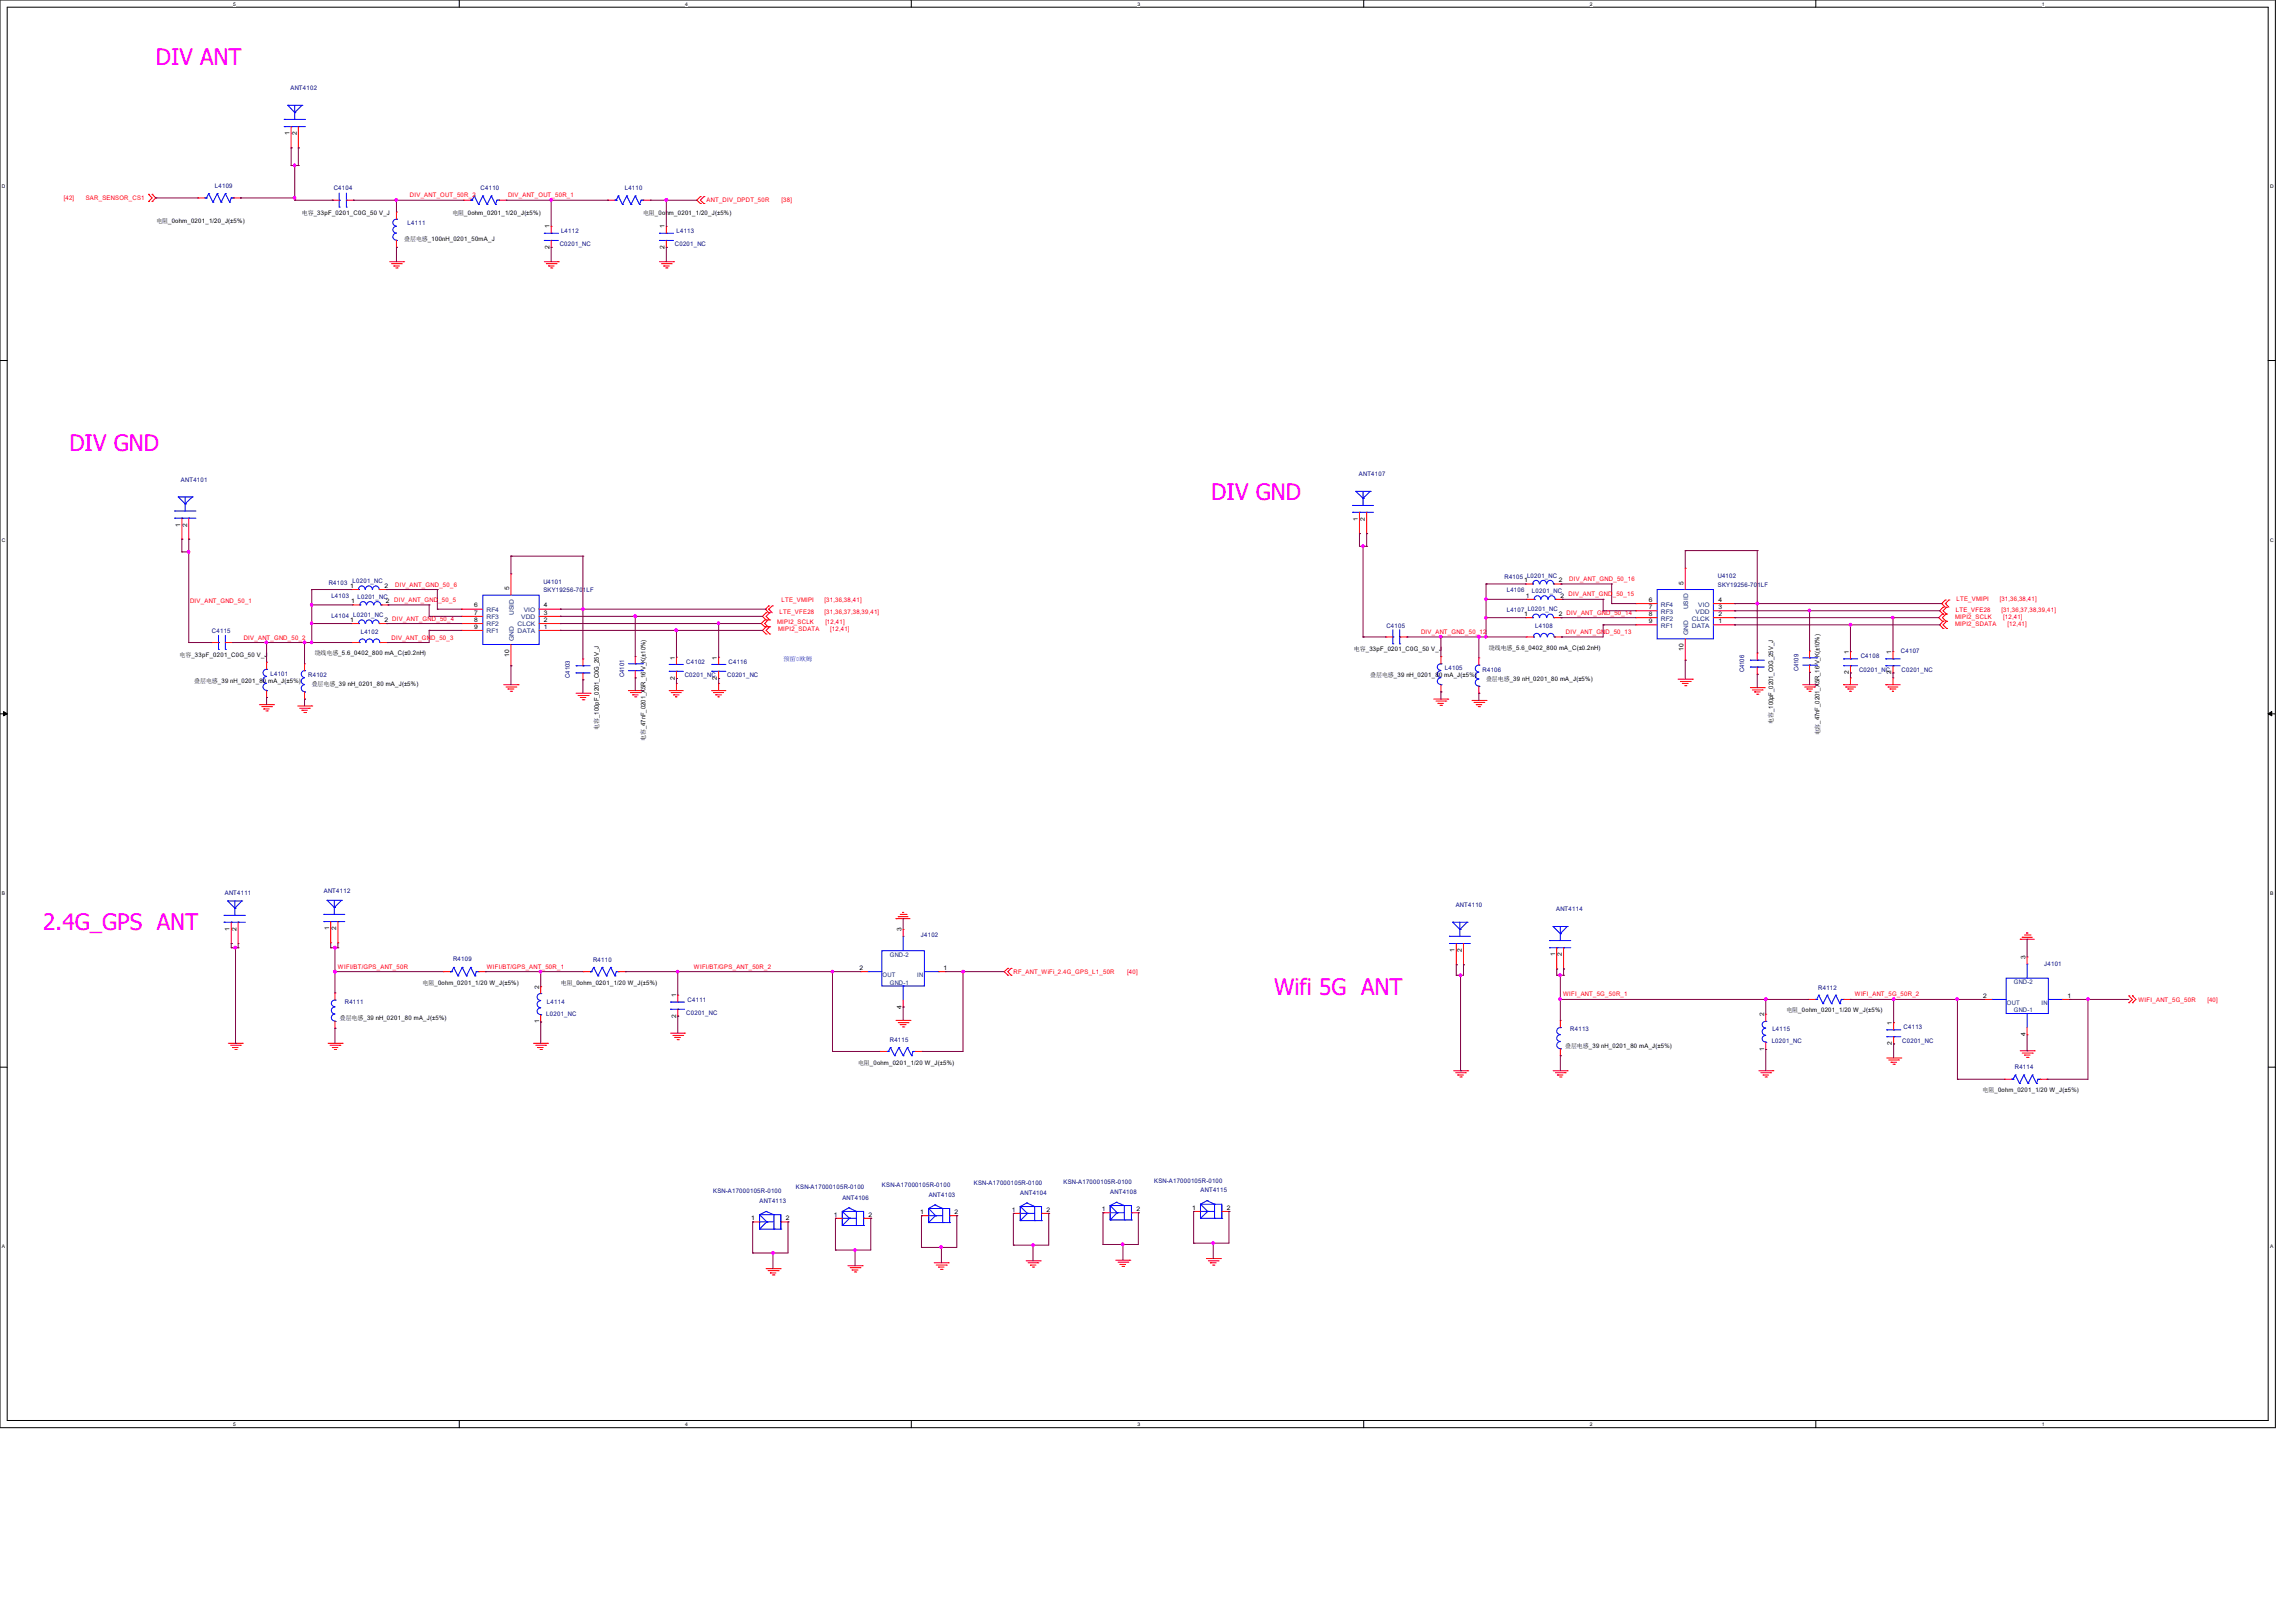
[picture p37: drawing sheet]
<svg xmlns="http://www.w3.org/2000/svg" width="297mm" height="210mm" viewBox="0 0 297 210" stroke-linecap="round" stroke-linejoin="round" font-family="sans-serif">
<defs><g id="words">
<g font-size="2.9" fill="#f0f">
<text x="20.2" y="8.4">DIV ANT</text>
<text x="9" y="58.3">DIV GND</text>
<text x="156.8" y="64.6">DIV GND</text>
<text x="5.6" y="120.4">2.4G_GPS ANT</text>
<text x="164.9" y="128.8">Wifi 5G ANT</text>
</g>
<g font-size=".8" fill="#000080">
<text x="37.6" y="11.6">ANT4102</text>
<text x="27.8" y="24.3">L4109</text>
<text x="43.2" y="24.6">C4104</text>
<text x="52.8" y="29.1">L4111</text>
<text x="62.2" y="24.6">C4110</text>
<text x="80.9" y="24.6">L4110</text>
<text x="72.4" y="31.9">C0201_NC</text>
<text x="72.6" y="30.1">L4112</text>
<text x="87.3" y="31.9">C0201_NC</text>
<text x="87.5" y="30.1">L4113</text>
<text x="23.4" y="62.3">ANT4101</text>
<text x="175.9" y="61.6">ANT4107</text>
<text x="42.5" y="75.6">R4103</text>
<text x="42.9" y="77.4">L4103</text>
<text x="45.6" y="75.5">L0201_NC</text>
<text x="46.3" y="77.5">L0201_NC</text>
<text x="70.3" y="75.6">U4101</text>
<text x="70.3" y="76.7">SKY19256-701LF</text>
<text x="194.7" y="74.9">R4105 L0201_NC</text>
<text x="195" y="76.7">L4106</text>
<text x="198.3" y="76.7">L0201_NC</text>
<text x="222.3" y="74.8">U4102</text>
<text x="222.3" y="75.9">SKY19256-701LF</text>
<text x="27.4" y="82">C4115</text>
<text x="42.9" y="80">L4104 L0201_NC</text>
<text x="46.7" y="82.1">L4102</text>
<text x="179.4" y="81.2">C4105</text>
<text x="195" y="79.2">L4107 L0201_NC</text>
<text x="198.7" y="81.3">L4108</text>
<text x="35" y="87.5">L4101</text>
<text x="39.9" y="87.6">R4102</text>
<text x="73.7" y="87.7" transform="rotate(-90 73.7 87.7)">C4103</text>
<text x="80.8" y="87.6" transform="rotate(-90 80.8 87.6)">C4101</text>
<text x="88.6" y="87.6">C0201_NC</text>
<text x="88.8" y="85.9">C4102</text>
<text x="94.1" y="87.6">C0201_NC</text>
<text x="94.3" y="85.9">C4116</text>
<text x="187" y="86.7">L4105</text>
<text x="191.9" y="86.9">R4106</text>
<text x="225.7" y="87" transform="rotate(-90 225.7 87)">C4106</text>
<text x="232.7" y="86.9" transform="rotate(-90 232.7 86.9)">C4109</text>
<text x="240.6" y="86.9">C0201_NC</text>
<text x="240.8" y="85.2">C4108</text>
<text x="246" y="84.5">C4107</text>
<text x="246.1" y="86.9">C0201_NC</text>
<text x="29.1" y="115.8">ANT4111</text>
<text x="41.9" y="115.6">ANT4112</text>
<text x="188.4" y="117.3">ANT4110</text>
<text x="201.4" y="117.9">ANT4114</text>
<text x="58.6" y="124.4">R4109</text>
<text x="76.8" y="124.5">R4110</text>
<text x="119.2" y="121.3">J4102</text>
<text x="264.6" y="125">J4101</text>
<text x="44.6" y="129.9">R4111</text>
<text x="70.7" y="131.4">L0201_NC</text>
<text x="70.8" y="129.9">L4114</text>
<text x="88.8" y="131.4">C0201_NC</text>
<text x="89" y="129.6">C4111</text>
<text x="235.3" y="128.1">R4112</text>
<text x="115.2" y="134.8">R4115</text>
<text x="203.2" y="133.5">R4113</text>
<text x="229.3" y="135">L0201_NC</text>
<text x="229.4" y="133.5">L4115</text>
<text x="246.2" y="134.9">C0201_NC</text>
<text x="246.4" y="133.2">C4113</text>
<text x="260.7" y="138.4">R4114</text>
<text x="92.3" y="154.4">KSN-A17000105R-0100</text>
<text x="98.3" y="155.7">ANT4113</text>
<text x="103" y="153.9">KSN-A17000105R-0100</text>
<text x="109" y="155.2">ANT4106</text>
<text x="114.1" y="153.6">KSN-A17000105R-0100</text>
<text x="120.2" y="154.8">ANT4103</text>
<text x="126" y="153.3">KSN-A17000105R-0100</text>
<text x="132" y="154.6">ANT4104</text>
<text x="137.6" y="153.2">KSN-A17000105R-0100</text>
<text x="143.7" y="154.5">ANT4108</text>
<text x="149.4" y="153">KSN-A17000105R-0100</text>
<text x="155.4" y="154.3">ANT4115</text>
</g>
<g font-size=".8">
<text x="37.5" y="17.5" transform="rotate(-90 37.5 17.5)">1</text>
<text x="38.4" y="17.5" transform="rotate(-90 38.4 17.5)">2</text>
<text x="20.2" y="28.9">电阻_0ohm_0201_1/20_J(±5%)</text>
<text x="39.1" y="27.8">电容_33pF_0201_C0G_50 V_J</text>
<text x="58.5" y="27.9">电阻_0ohm_0201_1/20_J(±5%)</text>
<text x="71.1" y="29.5" transform="rotate(-90 71.1 29.5)">1</text>
<text x="83.2" y="27.8">电阻_0ohm_0201_1/20_J(±5%)</text>
<text x="86" y="29.5" transform="rotate(-90 86 29.5)">1</text>
<text x="52.3" y="31.2">叠层电感_100nH_0201_50mA_J</text>
<text x="71.1" y="32.2" transform="rotate(-90 71.1 32.2)">2</text>
<text x="86" y="32.2" transform="rotate(-90 86 32.2)">2</text>
<text x="23.3" y="68.2" transform="rotate(-90 23.3 68.2)">1</text>
<text x="24.2" y="68.2" transform="rotate(-90 24.2 68.2)">2</text>
<text x="175.7" y="67.4" transform="rotate(-90 175.7 67.4)">1</text>
<text x="176.7" y="67.4" transform="rotate(-90 176.7 67.4)">2</text>
<text x="45.3" y="76.1">1</text>
<text x="49.7" y="76.1">2</text>
<text x="65.9" y="76.4" transform="rotate(-90 65.9 76.4)">5</text>
<text x="197.2" y="75.4">1</text>
<text x="197.4" y="77.3">1</text>
<text x="201.7" y="75.4">2</text>
<text x="201.9" y="77.3">2</text>
<text x="213.4" y="77.9">6</text>
<text x="217.9" y="75.7" transform="rotate(-90 217.9 75.7)">5</text>
<text x="222.4" y="77.9">4</text>
<text x="45.3" y="80.5">1</text>
<text x="45.5" y="78.1">1</text>
<text x="49.7" y="80.5">2 DIV_ANT_GND_50_4</text>
<text x="50" y="78.1">2</text>
<text x="61.4" y="81.4">9</text>
<text x="61.4" y="80.5">8</text>
<text x="61.4" y="79.5">7</text>
<text x="61.4" y="78.6">6</text>
<text x="70.4" y="81.4">1</text>
<text x="70.4" y="80.5">2</text>
<text x="70.4" y="79.5">3</text>
<text x="70.4" y="78.6">4</text>
<text x="197.2" y="79.7">1</text>
<text x="201.7" y="79.7">2 DIV_ANT_GND_50_14</text>
<text x="213.4" y="80.6">9</text>
<text x="213.4" y="79.7">8</text>
<text x="213.4" y="78.8">7</text>
<text x="222.4" y="80.6">1</text>
<text x="222.4" y="79.7">2</text>
<text x="222.4" y="78.8">3</text>
<text x="23.2" y="85">电容_33pF_0201_C0G_50 V_J</text>
<text x="25.1" y="88.4">叠层电感_39 nH_0201_80 mA_J(±5%)</text>
<text x="40.3" y="88.8">叠层电感_39 nH_0201_80 mA_J(±5%)</text>
<text x="40.7" y="84.8">绕线电感_5.6_0402_800 mA_C(±0.2nH)</text>
<text x="65.9" y="85" transform="rotate(-90 65.9 85)">10</text>
<text x="87.3" y="88" transform="rotate(-90 87.3 88)">2</text>
<text x="87.3" y="85.3" transform="rotate(-90 87.3 85.3)">1</text>
<text x="92.8" y="88" transform="rotate(-90 92.8 88)">2</text>
<text x="92.8" y="85.3" transform="rotate(-90 92.8 85.3)">1</text>
<text x="175.2" y="84.2">电容_33pF_0201_C0G_50 V_J</text>
<text x="177.3" y="87.6">叠层电感_39 nH_0201_80 mA_J(±5%)</text>
<text x="192.3" y="88.1">叠层电感_39 nH_0201_80 mA_J(±5%)</text>
<text x="192.7" y="84.1">绕线电感_5.6_0402_800 mA_C(±0.2nH)</text>
<text x="217.9" y="84.2" transform="rotate(-90 217.9 84.2)">10</text>
<text x="239.3" y="87.3" transform="rotate(-90 239.3 87.3)">2</text>
<text x="239.3" y="84.6" transform="rotate(-90 239.3 84.6)">1</text>
<text x="244.8" y="87.3" transform="rotate(-90 244.8 87.3)">2</text>
<text x="244.8" y="84.6" transform="rotate(-90 244.8 84.6)">1</text>
<text x="77.5" y="94.4" transform="rotate(-90 77.5 94.4)">电容_100pF_0201_C0G_25V_J</text>
<text x="83.5" y="95.9" transform="rotate(-90 83.5 95.9)">电容_47nF_0201_X5R_16 V_K(±10%)</text>
<text x="229.5" y="93.6" transform="rotate(-90 229.5 93.6)">电容_100pF_0201_C0G_25V_J</text>
<text x="235.5" y="95.2" transform="rotate(-90 235.5 95.2)">电容_47nF_0201_X5R_16 V_K(±10%)</text>
<text x="29.7" y="120.4" transform="rotate(-90 29.7 120.4)">1</text>
<text x="30.6" y="120.4" transform="rotate(-90 30.6 120.4)">2</text>
<text x="42.6" y="120.4" transform="rotate(-90 42.6 120.4)">1</text>
<text x="43.5" y="120.4" transform="rotate(-90 43.5 120.4)">2</text>
<text x="111.2" y="125.5">2</text>
<text x="116.7" y="120.5" transform="rotate(-90 116.7 120.5)">3</text>
<text x="122.1" y="125.5">1</text>
<text x="188.2" y="123.2" transform="rotate(-90 188.2 123.2)">1</text>
<text x="189.2" y="123.2" transform="rotate(-90 189.2 123.2)">2</text>
<text x="201.2" y="123.7" transform="rotate(-90 201.2 123.7)">1</text>
<text x="202.1" y="123.7" transform="rotate(-90 202.1 123.7)">2</text>
<text x="262.1" y="124.1" transform="rotate(-90 262.1 124.1)">3</text>
<text x="44" y="132">叠层电感_39 nH_0201_80 mA_J(±5%)</text>
<text x="54.7" y="127.4">电阻_0ohm_0201_1/20 W_J(±5%)</text>
<text x="69.8" y="127.9" transform="rotate(-90 69.8 127.9)">2</text>
<text x="72.6" y="127.4">电阻_0ohm_0201_1/20 W_J(±5%)</text>
<text x="87.5" y="131.7" transform="rotate(-90 87.5 131.7)">2</text>
<text x="87.5" y="129" transform="rotate(-90 87.5 129)">1</text>
<text x="116.7" y="130.5" transform="rotate(-90 116.7 130.5)">4</text>
<text x="228.3" y="131.5" transform="rotate(-90 228.3 131.5)">2</text>
<text x="231.2" y="131">电阻_0ohm_0201_1/20 W_J(±5%)</text>
<text x="256.7" y="129.1">2</text>
<text x="267.6" y="129.1">1</text>
<text x="69.8" y="132.4" transform="rotate(-90 69.8 132.4)">1</text>
<text x="111" y="137.8">电阻_0ohm_0201_1/20 W_J(±5%)</text>
<text x="202.6" y="135.6">叠层电感_39 nH_0201_80 mA_J(±5%)</text>
<text x="228.3" y="136" transform="rotate(-90 228.3 136)">1</text>
<text x="244.8" y="135.3" transform="rotate(-90 244.8 135.3)">2</text>
<text x="244.8" y="132.6" transform="rotate(-90 244.8 132.6)">1</text>
<text x="262.1" y="134.1" transform="rotate(-90 262.1 134.1)">4</text>
<text x="256.6" y="141.3">电阻_0ohm_0201_1/20 W_J(±5%)</text>
<text x="97.2" y="157.9">1</text>
<text x="101.7" y="157.9">2</text>
<text x="107.9" y="157.4">1</text>
<text x="112.4" y="157.4">2</text>
<text x="119.1" y="157.1">1</text>
<text x="123.5" y="157.1">2</text>
<text x="130.9" y="156.8">1</text>
<text x="135.4" y="156.8">2</text>
<text x="142.6" y="156.7">1</text>
<text x="147.1" y="156.7">2</text>
<text x="154.3" y="156.5">1</text>
<text x="158.8" y="156.5">2</text>
</g>
<g font-size=".8" fill="#f00">
<text x="8.3" y="25.8">[42]</text>
<text x="11.1" y="25.8">SAR_SENSOR_CS1</text>
<text x="53" y="25.5">DIV_ANT_OUT_50R_2</text>
<text x="65.7" y="25.5">DIV_ANT_OUT_50R_1</text>
<text x="91.4" y="26.1">ANT_DIV_DPDT_50R</text>
<text x="101.1" y="26.1">[38]</text>
<text x="51" y="77.9">DIV_ANT_GND_50_5</text>
<text x="51.1" y="75.9">DIV_ANT_GND_50_6</text>
<text x="101.1" y="77.9">LTE_VMIPI</text>
<text x="106.7" y="77.9">[31,36,38,41]</text>
<text x="203" y="77.2">DIV_ANT_GND_50_15</text>
<text x="203.1" y="75.2">DIV_ANT_GND_50_16</text>
<text x="253.2" y="77.8">LTE_VMIPI</text>
<text x="258.8" y="77.8">[31,36,38,41]</text>
<text x="24.6" y="78">DIV_ANT_GND_50_1</text>
<text x="31.5" y="82.8">DIV_ANT_GND_50_2</text>
<text x="50.7" y="82.8">DIV_ANT_GND_50_3</text>
<text x="100.6" y="80.8">MIPI2_SCLK</text>
<text x="100.7" y="81.7">MIPI2_SDATA</text>
<text x="100.9" y="79.5">LTE_VFE28</text>
<text x="106.7" y="79.5">[31,36,37,38,39,41]</text>
<text x="106.8" y="80.8">[12,41]</text>
<text x="107.4" y="81.7">[12,41]</text>
<text x="183.9" y="82">DIV_ANT_GND_50_12</text>
<text x="202.7" y="82">DIV_ANT_GND_50_13</text>
<text x="253" y="80">MIPI2_SCLK</text>
<text x="253" y="81">MIPI2_SDATA</text>
<text x="253.1" y="79.2">LTE_VFE28</text>
<text x="259" y="79.2">[31,36,37,38,39,41]</text>
<text x="259.3" y="80">[12,41]</text>
<text x="259.8" y="81">[12,41]</text>
<text x="43.7" y="125.3">WIFI/BT/GPS_ANT_50R</text>
<text x="63" y="125.3">WIFI/BT/GPS_ANT_50R_1</text>
<text x="89.8" y="125.3">WIFI/BT/GPS_ANT_50R_2</text>
<text x="131.2" y="126.1">RF_ANT_WiFi_2.4G_GPS_L1_50R</text>
<text x="145.9" y="126.1">[40]</text>
<text x="202.3" y="128.9">WIFI_ANT_5G_50R_1</text>
<text x="240" y="128.9">WIFI_ANT_5G_50R_2</text>
<text x="276.7" y="129.6">WIFI_ANT_5G_50R</text>
<text x="285.7" y="129.6">[40]</text>
</g>
<g font-size=".8" fill="#004080">
<text x="63" y="82">RF1</text>
<text x="63" y="81.1">RF2</text>
<text x="63" y="80.1">RF3</text>
<text x="63" y="79.2">RF4</text>
<text x="66.5" y="82.9" transform="rotate(-90 66.5 82.9)">GND</text>
<text x="66.5" y="79.6" transform="rotate(-90 66.5 79.6)">USID</text>
<text x="67" y="82">DATA</text>
<text x="67" y="81.1">CLCK</text>
<text x="67.4" y="80.1">VDD</text>
<text x="67.8" y="79.2">VIO</text>
<text x="214.9" y="81.2">RF1</text>
<text x="214.9" y="80.3">RF2</text>
<text x="214.9" y="79.4">RF3</text>
<text x="214.9" y="78.5">RF4</text>
<text x="218.5" y="82.2" transform="rotate(-90 218.5 82.2)">GND</text>
<text x="218.5" y="78.9" transform="rotate(-90 218.5 78.9)">USID</text>
<text x="219" y="81.2">DATA</text>
<text x="219" y="80.3">CLCK</text>
<text x="219.4" y="79.4">VDD</text>
<text x="219.8" y="78.5">VIO</text>
<text x="115.2" y="123.8">GND-2</text>
<text x="114.2" y="126.5">OUT</text>
<text x="115.2" y="127.4">GND-1</text>
<text x="118.7" y="126.5">IN</text>
<text x="259.7" y="130.1">OUT</text>
<text x="260.6" y="127.3">GND-2</text>
<text x="260.6" y="131">GND-1</text>
<text x="264.2" y="130.1">IN</text>
</g>
<text font-size=".8" fill="#00f" x="101.3" y="85.6">预留0欧姆</text>
<g font-size=".6">
<text x="30.2" y=".7">5</text>
<text x="88.7" y=".7">4</text>
<text x="147.2" y=".7">3</text>
<text x="205.7" y=".7">2</text>
<text x="264.2" y=".7">1</text>
<text x=".3" y="24.4">D</text>
<text x="293.8" y="24.4">D</text>
<text x=".3" y="70.1">C</text>
<text x="293.8" y="70.1">C</text>
<text x=".3" y="115.8">B</text>
<text x="293.8" y="115.8">B</text>
<text x=".3" y="161.5">A</text>
<text x="293.8" y="161.5">A</text>
<text x="30.2" y="184.5">5</text>
<text x="88.7" y="184.5">4</text>
<text x="147.2" y="184.5">3</text>
<text x="205.7" y="184.5">2</text>
<text x="264.2" y="184.5">1</text>
</g>
</g></defs>
<path d="M0 0h294.5v184.7h-294.5zM.9 .9h292.6v182.9h-292.6z" fill="none" stroke="#000" stroke-width=".13"/>
<g fill="#fff">
<path d="M30.2 .1h.3v.7h-.3z"/>
<path d="M30.2 183.9h.3v.8h-.3z"/>
</g>
<path d="M59.4 0v.9M59.4 183.8v.9" fill="none" stroke="#000" stroke-width=".13"/>
<g fill="#fff">
<path d="M88.7 .1h.3v.7h-.3z"/>
<path d="M88.7 183.9h.3v.8h-.3z"/>
</g>
<path d="M117.9 0v.9M117.9 183.8v.9" fill="none" stroke="#000" stroke-width=".13"/>
<g fill="#fff">
<path d="M147.2 .1h.3v.7h-.3z"/>
<path d="M147.2 183.9h.3v.8h-.3z"/>
</g>
<path d="M176.5 0v.9M176.5 183.8v.9" fill="none" stroke="#000" stroke-width=".13"/>
<g fill="#fff">
<path d="M205.7 .1h.4v.7h-.4z"/>
<path d="M205.7 183.9h.4v.8h-.4z"/>
</g>
<path d="M235 0v.9M235 183.8v.9" fill="none" stroke="#000" stroke-width=".13"/>
<g fill="#fff">
<path d="M264.2 .1h.4v.7h-.4z"/>
<path d="M264.2 183.9h.4v.8h-.4z"/>
<path d="M.3 23.8h.4v.7h-.4z"/>
<path d="M293.8 23.8h.5v.7h-.5z"/>
<path d="M.3 69.5h.4v.7h-.4z"/>
<path d="M293.8 69.5h.5v.7h-.5z"/>
</g>
<path d="M0 46.7h.9M293.5 46.7h1" fill="none" stroke="#000" stroke-width=".13"/>
<g fill="#fff">
<path d="M.3 115.2h.4v.8h-.4z"/>
<path d="M293.8 115.2h.4v.8h-.4z"/>
</g>
<path d="M0 92.4h.9M293.5 92.4h1" fill="none" stroke="#000" stroke-width=".13"/>
<path d="M.5 92.1l.4 .3-.4 .2zM293.5 92.4l.5-.3v.5z" fill="#000" stroke="#000" stroke-width=".13"/>
<g fill="#fff">
<path d="M.3 161h.3v.7h-.3z"/>
<path d="M293.8 161h.4v.7h-.4z"/>
</g>
<path d="M0 138.1h.9M293.5 138.1h1" fill="none" stroke="#000" stroke-width=".13"/>
<g fill="none" stroke="#f00" stroke-width=".13">
<path d="M37.7 19.1h.1M37.7 16.4v2.7M38.6 19.1h.1M38.6 16.4v2.7M19.2 26.1h.1M19.2 25.1h.1M19.2 25.1l.5 .5-.5 .5M19.7 25.1h.1M19.7 26.1h.1M19.7 25.1l.5 .5-.5 .5M25.6 25.6h.1M25.6 25.6h.9"/>
<path d="M30.2 25.6h.9M31.1 25.6h.1M43 25.9h.1M43 25.9h.9M44.8 25.9h.9M45.7 25.9h.1M50.4 33.9h1.8M50.7 34.1h1.2M51 34.4h.1M51 34.4h.7M51.2 34.7h.2M51.3 32h.1"/>
<path d="M51.3 27.4h.1M51.3 27.4v1M51.3 31.1v.9M51.4 34.7h.1M51.9 34.1h.1M52.2 33.9h.1M60 25.9h.1M60 25.9h.9M64.6 25.9h.9M65.5 25.9h.1M70.4 33.9h1.9M70.7 34.1h1.3"/>
<path d="M71 34.4h.1M71 34.4h.7M71.2 34.7h.2M71.3 29.3h.1M71.3 32h.1M71.3 29.3v.9M71.3 31.1v.9M71.4 34.7h.1M72 34.1h.1M72.3 33.9h.1M78.7 25.9h.1M78.7 25.9h.9"/>
<path d="M83.2 25.9h1M84.2 25.9h.1M85.3 33.9h1.9M85.6 34.1h1.3M85.9 34.4h.1M85.9 34.4h.7M86.1 34.7h.2M86.2 29.3h.1M86.2 32h.1M86.2 29.3v.9M86.2 31.1v.9M86.3 34.7h.1"/>
<path d="M86.9 34.1h.1M87.2 33.9h.1M90.6 25.4h.1M90.6 26.3h.1M90.6 25.4l-.4 .5 .4 .4M91.1 26.3h.1M91.1 25.4h.1M91.1 25.4l-.5 .5 .5 .4M23.5 69.8h.1M23.5 67.1v2.7M24.4 69.8h.1M24.4 67.1v2.7"/>
<path d="M45.5 76.3h.1M45.5 76.3h.9M45.6 78.3h.1M45.6 78.3h1M49.1 76.3h.9M49.3 78.3h.9M50 76.3h.1M50.2 78.3h.1M59.7 79.8h.1M59.7 78.8h.1M59.7 79.8h2.8M59.7 78.8h2.8"/>
<path d="M66.1 74.3h.1M66.1 74.3v2.7M69.8 79.8h2.7M69.8 78.8h2.7M72.5 79.8h.1M72.5 78.8h.1M99.1 78.8h.1M99.1 78.8l.4 .5M99.1 79.3h.1M99.1 79.3l-.4 .5 .4 .4M99.5 78.8h.1M99.5 78.4h.1"/>
<path d="M99.5 78.8l.4 .5M99.5 78.4l-.4 .4M99.6 79.3h.1M99.6 79.3l-.5 .5 .5 .4M99.9 78.4h.1M99.9 78.4l-.4 .4M175.9 69h.1M175.9 66.3v2.7M176.9 69h.1M176.9 66.3v2.7M197.4 79.9h.1M197.4 75.6h.1"/>
<path d="M197.4 79.9h.9M197.4 75.6h.9M197.6 77.6h.1M197.6 77.6h.9M201.1 79.9h.9M201.1 75.6h.9M201.3 77.6h.9M202 79.9h.1M202 75.6h.1M202.2 77.6h.1M211.7 79.9h.1M211.7 79h.1"/>
<path d="M211.7 78.1h.1M211.7 79.9h2.8M211.7 79h2.8M211.7 78.1h2.8M218.1 73.5h.1M218.1 73.5v2.8M221.7 79.9h2.8M221.7 79h2.8M221.7 78.1h2.8M224.5 79.9h.1M224.5 79h.1M224.5 78.1h.1"/>
<path d="M251.3 78.1h.1M251.3 78.1l.5 .5M251.4 79.5h.1M251.4 79.5l-.5 .4 .5 .5M251.5 78.6h.1M251.5 79.5h.1M251.5 78.6l-.5 .4 .5 .5M251.8 78.1h.1M251.8 77.6h.1M251.8 78.1l.4 .5M251.8 77.6l-.5 .5M251.8 79.5h.1"/>
<path d="M251.8 79.5l-.4 .4 .4 .5M251.9 79.5h.1M251.9 78.6h.1M251.9 78.6l-.4 .4 .4 .5M252.2 77.6h.1M252.2 77.6l-.4 .5M27.3 83.1h.1M27.3 83.1h1M29.2 83.1h.9M30.1 83.1h.1M33.6 91.2h1.8M33.9 91.4h1.2"/>
<path d="M34.1 91.7h.1M34.1 91.7h.7M34.4 92h.2M34.5 90.3h.1M34.5 85.7h.1M34.5 85.7v.9M34.5 89.4v.9M34.6 92h.1M35.1 91.4h.1M35.4 91.2h.1M38.5 91.4h1.8M38.8 91.7h1.2"/>
<path d="M39.1 91.9h.1M39.1 91.9h.7M39.3 92.2h.2M39.4 90.5h.1M39.4 85.9h.1M39.4 85.9v.9M39.4 89.5v1M39.5 92.2h.1M40 91.7h.1M40.3 91.4h.1M45.5 80.7h.1M45.5 80.7h.9"/>
<path d="M45.6 83.1h.1M45.6 83.1h.9M49.1 80.7h.9M49.2 83.1h.9M50 80.7h.1M50.1 83.1h.1M59.7 81.6h.1M59.7 80.7h.1M59.7 80.7h2.8M59.7 81.6h2.8M65.2 88.6h1.9M65.5 88.9h1.3"/>
<path d="M65.7 89.2h.1M65.7 89.2h.8M66 89.5h.2M66.1 86.1h.1M66.1 83.4v2.7M66.2 89.5h.1M66.8 88.9h.1M67.1 88.6h.1M69.8 80.7h2.7M69.8 81.6h2.7M72.5 81.6h.1M72.5 80.7h.1"/>
<path d="M74.5 89.7h1.9M74.8 90h1.3M75.1 90.3h.1M75.1 90.3h.7M75.4 90.6h.2M75.4 85.3h.1M75.4 88h.1M75.4 85.3v.8M75.4 87.1v.9M75.6 90.6h.1M76.1 90h.1M76.4 89.7h.1"/>
<path d="M81.3 89.4h1.8M81.6 89.6h1.2M81.9 89.9h.1M81.9 89.9h.7M82.1 90.2h.2M82.2 87.7h.1M82.2 85h.1M82.2 85v.9M82.2 86.8v.9M82.3 90.2h.1M82.8 89.6h.1M83.1 89.4h.1"/>
<path d="M86.6 89.4h.1M86.6 89.4h1.8M86.9 89.6h.1M86.9 89.6h1.3M87.2 89.9h.1M87.2 89.9h.7M87.4 90.2h.1M87.4 90.2h.2M87.5 88.4h.1M87.5 85h.1M87.5 87.8h.1M87.5 85v1"/>
<path d="M87.5 86.9v.9M87.5 88.4v1M92.1 89.4h.1M92.1 89.4h1.8M92.4 89.6h.1M92.4 89.6h1.2M92.6 89.9h.1M92.6 89.9h.8M92.9 90.2h.1M92.9 90.2h.2M93 88.4h.1M93 85h.1"/>
<path d="M93 87.8h.1M93 85v1M93 86.9v.9M93 88.4v1M99 80.2h.1M99 81.1h.1M99 80.2l-.5 .5 .5 .4M99.1 80.2h.1M99.1 81.1h.1M99.1 82h.1M99.1 81.1l-.4 .5 .4 .4M99.4 81.1h.1"/>
<path d="M99.4 80.2h.1M99.4 80.2l-.4 .5 .4 .4M99.6 80.2h.1M99.6 82h.1M99.6 81.1h.1M99.6 81.1l-.5 .5 .5 .4M179.3 82.4h.1M179.3 82.4h1M181.1 82.4h1M182.1 82.4h.1M185.5 90.5h1.9M185.8 90.7h1.3"/>
<path d="M186.1 91h.1M186.1 91h.7M186.4 91.3h.2M186.5 89.5h.1M186.5 85h.1M186.5 85v.9M186.5 88.6v.9M186.6 91.3h.1M187.1 90.7h.1M187.4 90.5h.1M190.5 90.6h1.8M190.8 90.9h1.2"/>
<path d="M191.1 91.2h.1M191.1 91.2h.7M191.3 91.4h.2M191.4 89.7h.1M191.4 85.1h.1M191.4 85.1v1M191.4 88.8v.9M191.5 91.4h.1M192 90.9h.1M192.3 90.6h.1M197.5 82.4h.1M197.5 82.4h1"/>
<path d="M201.2 82.4h.9M202.1 82.4h.1M211.7 80.9h.1M211.7 80.9h2.8M217.2 87.9h1.8M217.5 88.2h1.2M217.7 88.4h.1M217.7 88.4h.8M218 88.7h.2M218.1 85.4h.1M218.1 82.7v2.7M218.2 88.7h.1"/>
<path d="M218.7 88.2h.1M219 87.9h.1M221.7 80.9h2.8M224.5 80.9h.1M226.5 89h1.8M226.8 89.3h1.2M227.1 89.5h.1M227.1 89.5h.7M227.3 89.8h.2M227.4 84.5h.1M227.4 87.2h.1M227.4 84.5v.9"/>
<path d="M227.4 86.3v.9M227.5 89.8h.1M228 89.3h.1M228.3 89h.1M233.3 88.6h1.8M233.6 88.9h1.2M233.8 89.2h.1M233.8 89.2h.8M234.1 89.5h.2M234.2 87h.1M234.2 84.2h.1M234.2 84.2v.9"/>
<path d="M234.2 86.1v.9M234.3 89.5h.1M234.8 88.9h.1M235.1 88.6h.1M238.6 88.6h.1M238.6 88.6h1.8M238.8 88.9h.1M238.8 88.9h1.4M239.1 89.2h.1M239.1 89.2h.8M239.4 89.5h.1M239.4 89.5h.2"/>
<path d="M239.5 87.7h.1M239.5 84.3h.1M239.5 87.1h.1M239.5 84.3v1M239.5 86.1v1M239.5 87.7v.9M244.1 88.6h.1M244.1 88.6h1.8M244.3 88.9h.1M244.3 88.9h1.3M244.6 89.2h.1M244.6 89.2h.8"/>
<path d="M244.9 89.5h.1M244.9 89.5h.2M245 87.7h.1M245 84.3h.1M245 87.1h.1M245 84.3v1M245 86.1v1M245 87.7v.9M251.4 80.4h.1M251.5 80.4h.1M251.5 81.3h.1M251.5 80.4l-.5 .5 .5 .4"/>
<path d="M251.8 80.4h.1M251.9 81.3h.1M251.9 80.4h.1M251.9 80.4l-.4 .5 .4 .4M29.9 119.3v2.8M30.8 119.3v2.8M42.8 119.3v2.7M43.7 119.3v2.7M116 118.9h.1M116 118.9h1.8M116.2 118.6h.1M116.2 118.6h1.3"/>
<path d="M116.5 118.3h.8M116.8 118.1h.1M116.8 118.1h.2M117.3 118.3h.1M29.5 135h1.9M29.8 135.3h1.3M29.9 122.1h.1M30.1 135.6h.1M30.1 135.6h.7M30.4 135.8h.2M30.6 135.8h.1M30.8 122.1h.1"/>
<path d="M31.1 135.3h.1M31.4 135h.1M42.5 135h1.8M42.7 135.3h1.3M42.8 122h.1M43 135.6h.1M43 135.6h.7M43.3 135.8h.1M43.3 133.1h.1M43.3 128.5h.1M43.3 128.5v.9M43.3 132.2v.9"/>
<path d="M43.4 135.8h.1M43.7 122h.1M44 135.3h.1M44.3 135h.1M57.4 125.7h.1M57.4 125.7h.9M61.9 125.7h.9M62.8 125.7h.1M69 135h1.9M69.3 135.3h1.3M69.6 135.6h.1M69.6 135.6h.7"/>
<path d="M69.9 135.8h.2M70 132.2h.1M70 127.7h.1M70 127.7v.9M70 131.3v.9M70.1 135.8h.1M70.6 135.3h.1M70.9 135h.1M75.4 125.7h.1M75.4 125.7h1M80 125.7h.9M80.9 125.7h.1"/>
<path d="M86.8 133.7h1.8M87.1 134h1.2M87.3 134.2h.1M87.3 134.2h.8M87.6 134.5h.2M87.7 128.8h.1M87.7 131.5h.1M87.7 128.8v.9M87.7 130.6v.9M87.8 134.5h.1M88.3 134h.1M88.6 133.7h.1"/>
<path d="M111.4 125.7h.1M111.4 125.7h.9M113.9 136.1h.1M113.9 136.1h.9M116 132h1.8M116.2 132.3h1.3M116.5 132.6h.1M116.5 132.6h.8M116.8 132.9h.2M116.9 120.3h.1M116.9 130.3h.1M116.9 120.3v.9"/>
<path d="M116.9 129.4v.9M117 132.9h.1M117.5 132.3h.1M117.8 132h.1M118.4 136.1h.9M119.3 136.1h.1M121.5 125.7h.8M122.3 125.7h.1M130.4 126.2h.1M130.4 125.3h.1M130.4 125.3l-.4 .4 .4 .5M130.9 125.3h.1"/>
<path d="M130.9 126.2h.1M130.9 125.3l-.5 .4 .5 .5M188.1 138.6h1.8M188.4 138.8h1.3M188.5 124.8h.1M188.5 122.1v2.7M188.6 139.1h.1M188.6 139.1h.8M188.9 139.4h.2M189.1 139.4h.1M189.4 124.8h.1M189.4 122.1v2.7"/>
<path d="M189.7 138.8h.1M189.9 138.6h.1M201 138.6h1.8M201.3 138.8h1.3M201.5 125.4h.1M201.5 122.6v2.8M201.5 139.1h.1M201.5 139.1h.8M201.8 139.4h.2M201.9 136.6h.1M201.9 132h.1M201.9 132v1"/>
<path d="M201.9 135.7v.9M202 139.4h.1M202.4 125.4h.1M202.4 122.6v2.8M202.6 138.8h.1M202.8 138.6h.1M227.6 138.6h1.8M227.9 138.8h1.3M228.2 139.1h.1M228.2 139.1h.7M228.4 139.4h.2M228.5 135.8h.1"/>
<path d="M228.5 131.2h.1M228.5 131.2v1M228.5 134.9v.9M228.6 139.4h.1M229.2 138.8h.1M229.4 138.6h.1M234 129.3h.1M234 129.3h.9M238.6 129.3h.9M239.5 129.3h.1M244.2 136.9h1.8M244.4 137.2h1.3"/>
<path d="M244.7 137.5h.1M244.7 137.5h.7M245 137.7h.2M245.1 132.3h.1M245.1 135.1h.1M245.1 132.3v1M245.1 134.2v.9M245.2 137.7h.1M245.7 137.2h.1M246 136.9h.1M256.9 129.3h.1M256.9 129.3h.9"/>
<path d="M259.4 139.7h.1M259.4 139.7h.9M261.5 121.5h.1M261.5 121.5h1.8M261.5 136h1.8M261.7 121.3h.1M261.7 121.3h1.3M261.7 136.3h1.3M262 136.5h.1M262 121h.7M262 136.5h.7M262.3 120.7h.1"/>
<path d="M262.3 120.7h.2M262.3 136.8h.2M262.3 123.8h.1M262.3 133.9h.1M262.3 123.8v1M262.3 133v.9M262.5 136.8h.1M262.7 121h.1M263 136.3h.1M263.3 136h.1M264 139.7h.9M264.9 139.7h.1"/>
<path d="M266.9 129.3h.9M267.8 129.3h.1M275.5 128.9h.1M275.5 129.8h.1M275.5 128.9l.5 .4-.5 .5M276 128.9h.1M276 129.8h.1M276 128.9l.4 .4-.4 .5M97.4 158.1h.1M97.4 158.1h.9M101 158.1h1M102 158.1h.1"/>
<path d="M108.1 157.6h.1M108.1 157.6h.9M111.8 157.6h.9M112.7 157.6h.1M119.3 157.3h.1M119.3 157.3h.9M122.9 157.3h.9M123.8 157.3h.1M131.1 157h.1M131.1 157h.9M134.8 157h.9M135.7 157h.1"/>
<path d="M142.7 156.9h.1M142.7 156.9h1M146.4 156.9h.9M147.3 156.9h.1M154.5 156.8h.1M154.5 156.8h.9M158.1 156.8h.9M159 156.8h.1M99.1 164.2h1.9M99.4 164.4h1.3M99.7 164.7h.1M99.7 164.7h.7"/>
<path d="M99.9 165h.3M100.2 165h.1M100.7 164.4h.1M101 164.2h.1M109.7 163.8h1.9M110 164h1.3M110.3 164.3h.1M110.3 164.3h.7M110.6 164.6h.1M110.7 164.6h.1M111.3 164h.1M111.6 163.8h.1"/>
<path d="M120.9 163.4h1.8M121.2 163.7h1.3M121.5 164h.1M121.5 164h.7M121.7 164.3h.2M121.9 164.3h.1M122.5 163.7h.1M122.7 163.4h.1M132.8 163.2h1.8M133.1 163.4h1.2M133.3 163.7h.1M133.3 163.7h.8"/>
<path d="M133.6 164h.2M133.8 164h.1M134.3 163.4h.1M134.6 163.2h.1M144.4 163.1h1.8M144.7 163.3h1.3M144.9 163.6h.1M144.9 163.6h.8M145.2 163.9h.2M145.4 163.9h.1M146 163.3h.1M146.2 163.1h.1"/>
<path d="M156.1 162.9h1.8M156.4 163.2h1.2M156.6 163.4h.1M156.6 163.4h.8M156.9 163.7h.2M157.1 163.7h.1M157.6 163.2h.1M157.9 162.9h.1"/>
</g>
<g fill="none" stroke="#00f" stroke-width=".13">
<path d="M36.8 15.5h.1M36.8 16.4h.1M36.8 15.5h2.7M36.8 16.4h2.7M37.3 13.6h.1M37.3 13.6h1.8M37.3 13.6l.8 1M37.7 16.4h.1M38.1 14.6h.1M38.1 13.6v1.9M38.6 16.4h.1M39.1 13.6h.1"/>
<path d="M39.1 13.6l-1 1M26.5 25.6h.1M26.5 25.6h.2M26.7 25.6h.1M27 25.1h.1M27 25.1l.6 1.1M27 25.1l-.3 .5M27.6 26.2h.1M28.1 25.1h.1M28.1 25.1l.5 1.1M28.1 25.1l-.5 1.1M28.6 26.2h.1"/>
<path d="M29.2 25.1h.1M29.2 25.1l.5 1.1M29.2 25.1l-.6 1.1M29.7 26.2h.1M29.9 25.6h.1M29.9 25.6h.3M29.9 25.6l-.2 .6M30.2 25.6h.1M43.9 25.9h.1M43.9 26.8h.1M43.9 25v1.8M44.8 26.8h.1"/>
<path d="M44.8 25.9h.1M44.8 25v1.8M51.3 28.4h.1M51.3 31.1h.1M51.3 30.2a.44 .44 0 0 0-.5 .4 .44 .44 0 0 0 .5 .5M51.3 29.3a.43 .43 0 0 0-.5 .4 .43 .43 0 0 0 .5 .4M51.3 28.4a.44 .44 0 0 0-.5 .4 .44 .44 0 0 0 .5 .5M60.9 25.9h.1M60.9 25.9h.2M61.1 25.9h.1M61.4 25.4h.1M61.4 25.4l.5 1.1"/>
<path d="M61.4 25.4l-.3 .5M61.9 26.5h.1M62.5 25.4h.1M62.5 25.4l.5 1.1M62.5 25.4l-.6 1.1M63 26.5h.1M63.6 25.4h.1M63.6 25.4l.5 1.1M63.6 25.4l-.6 1.1M64.1 26.5h.1M64.3 25.9h.1M64.3 25.9h.3"/>
<path d="M64.3 25.9l-.2 .6M64.6 25.9h.1M70.4 30.2h.1M70.4 31.1h.1M70.4 30.2h1.9M70.4 31.1h1.9M71.3 30.2h.1M71.3 31.1h.1M79.6 25.9h.1M79.6 25.9h.2M79.8 25.9h.1M80 25.4h.1"/>
<path d="M80 25.4l.6 1.1M80 25.4l-.2 .5M80.6 26.5h.1M81.1 25.4h.1M81.1 25.4l.6 1.1M81.1 25.4l-.5 1.1M81.7 26.5h.1M82.2 25.4h.1M82.2 25.4l.6 1.1M82.2 25.4l-.5 1.1M82.8 26.5h.1M83 25.9h.1"/>
<path d="M83 25.9h.2M83 25.9l-.2 .6M83.2 25.9h.1M85.3 30.2h.1M85.3 31.1h.1M85.3 30.2h1.9M85.3 31.1h1.9M86.2 30.2h.1M86.2 31.1h.1M22.6 66.1h.1M22.6 67.1h.1M22.6 66.1h2.8"/>
<path d="M22.6 67.1h2.8M23.1 64.3h.1M23.1 64.3h1.8M23.1 64.3l.9 .9M23.5 67.1h.1M24 65.2h.1M24 64.3v1.8M24.4 67.1h.1M24.9 64.3h.1M24.9 64.3l-.9 .9M46.4 76.3h.1M46.6 78.3h.1"/>
<path d="M46.6 78.3a.42 .42 0 0 1 .4-.4 .42 .42 0 0 1 .4 .4M47.2 76.3a.43 .43 0 0 0-.4-.5 .43 .43 0 0 0-.4 .5M47.5 78.3a.45 .45 0 0 1 .4-.4 .45 .45 0 0 1 .4 .4M48.2 76.3a.44 .44 0 0 0-.5-.5 .44 .44 0 0 0-.4 .5M48.4 78.3a.45 .45 0 0 1 .4-.4 .45 .45 0 0 1 .5 .4M49.1 76.3a.43 .43 0 0 0-.5-.5 .43 .43 0 0 0-.4 .5M49.1 76.3h.1M49.3 78.3h.1M62.5 77h7.3v6.4h-7.3zM175 65.4h.1M175 66.3h.1M175 65.4h2.8"/>
<path d="M175 66.3h2.8M175.5 63.6h.1M175.5 63.6h1.8M175.5 63.6l.9 .9M175.9 66.3h.1M176.4 64.5h.1M176.4 63.6v1.8M176.9 66.3h.1M177.3 63.6h.1M177.3 63.6l-.9 .9M198.3 79.9h.1M198.3 75.6h.1"/>
<path d="M198.5 77.6h.1M199.2 75.6a.43 .43 0 0 0-.4-.5 .43 .43 0 0 0-.4 .5M199.2 79.9a.44 .44 0 0 0-.4-.4 .44 .44 0 0 0-.5 .4M199.4 77.6a.43 .43 0 0 0-.4-.5 .43 .43 0 0 0-.5 .5M200.1 75.6a.43 .43 0 0 0-.4-.5 .43 .43 0 0 0-.4 .5M200.2 79.9a.44 .44 0 0 0-.5-.4 .44 .44 0 0 0-.4 .4M200.3 77.6a.44 .44 0 0 0-.4-.5 .44 .44 0 0 0-.5 .5M201 75.6a.43 .43 0 0 0-.4-.5 .43 .43 0 0 0-.4 .5M201 79.9a.43 .43 0 0 0-.4-.4 .43 .43 0 0 0-.4 .4M201.1 79.9h.1M201.1 75.6h.1M201.3 77.6a.44 .44 0 0 0-.5-.5 .44 .44 0 0 0-.4 .5"/>
<path d="M201.3 77.6h.1M214.5 76.3h7.2v6.4h-7.2zM28.3 83.1h.1M28.3 84h.1M28.3 82.2v1.8M29.2 84h.1M29.2 83.1h.1M29.2 82.2v1.8M34.5 86.6h.1M34.5 89.4h.1M34.5 88.4a.44 .44 0 0 0-.5 .5 .44 .44 0 0 0 .5 .4M34.5 87.5a.43 .43 0 0 0-.5 .5 .43 .43 0 0 0 .5 .4"/>
<path d="M34.5 86.6a.44 .44 0 0 0-.5 .5 .44 .44 0 0 0 .5 .4M39.4 88.6a.45 .45 0 0 0-.4 .4 .45 .45 0 0 0 .4 .5M39.4 87.7a.42 .42 0 0 0-.4 .4 .42 .42 0 0 0 .4 .5M39.4 86.8a.45 .45 0 0 0-.4 .4 .45 .45 0 0 0 .4 .5M39.4 86.8h.1M39.4 89.5h.1M46.4 80.7h.1M46.5 83.1h.1M47.2 80.7a.43 .43 0 0 0-.4-.5 .43 .43 0 0 0-.4 .5M47.3 83.1a.43 .43 0 0 0-.4-.4 .43 .43 0 0 0-.4 .4M48.2 80.7a.43 .43 0 0 0-.5-.5 .43 .43 0 0 0-.4 .5M48.3 83.1a.44 .44 0 0 0-.5-.4 .44 .44 0 0 0-.4 .4"/>
<path d="M49.1 80.7a.43 .43 0 0 0-.5-.5 .43 .43 0 0 0-.4 .5M49.1 80.7h.1M49.1 83.1a.43 .43 0 0 0-.4-.4 .43 .43 0 0 0-.4 .4M49.2 83.1h.1M74.5 86.1h.1M74.5 87.1h.1M74.5 86.1h1.9M74.5 87.1h1.9M75.4 86.1h.1M75.4 87.1h.1M81.3 86.8h1.8M81.3 85.9h1.8"/>
<path d="M82.2 86.8h.1M82.2 85.9h.1M83.1 86.8h.1M83.1 85.9h.1M86.6 86h.1M86.6 86.9h.1M86.6 86h1.8M86.6 86.9h1.8M87.5 86h.1M87.5 86.9h.1M92.1 86h.1M92.1 86.9h.1"/>
<path d="M92.1 86h1.8M92.1 86.9h1.8M93 86h.1M93 86.9h.1M180.3 82.4h.1M180.3 83.3h.1M180.3 81.5v1.8M181.1 83.3h.1M181.1 82.4h.1M181.1 81.5v1.8M186.5 87.7a.43 .43 0 0 0-.5 .4 .43 .43 0 0 0 .5 .5M186.5 86.8a.44 .44 0 0 0-.5 .4 .44 .44 0 0 0 .5 .5"/>
<path d="M186.5 85.9a.43 .43 0 0 0-.5 .4 .43 .43 0 0 0 .5 .4M186.5 85.9h.1M186.5 88.6h.1M191.4 86.1h.1M191.4 88.8h.1M191.4 87.9a.44 .44 0 0 0-.5 .4 .44 .44 0 0 0 .5 .5M191.4 87a.43 .43 0 0 0-.5 .4 .43 .43 0 0 0 .5 .4M191.4 86.1a.44 .44 0 0 0-.5 .4 .44 .44 0 0 0 .5 .5M198.5 82.4h.1M199.3 82.4a.43 .43 0 0 0-.4-.4 .43 .43 0 0 0-.4 .4M200.2 82.4a.43 .43 0 0 0-.4-.4 .43 .43 0 0 0-.4 .4M201.1 82.4a.43 .43 0 0 0-.4-.4 .43 .43 0 0 0-.4 .4"/>
<path d="M201.2 82.4h.1M226.5 85.4h.1M226.5 86.3h.1M226.5 85.4h1.8M226.5 86.3h1.8M227.4 85.4h.1M227.4 86.3h.1M233.3 86.1h1.8M233.3 85.1h1.8M234.2 86.1h.1M234.2 85.1h.1M235.1 86.1h.1"/>
<path d="M235.1 85.1h.1M238.6 85.3h.1M238.6 86.1h.1M238.6 85.3h1.8M238.6 86.1h1.8M239.5 85.3h.1M239.5 86.1h.1M244.1 85.3h.1M244.1 86.1h.1M244.1 85.3h1.8M244.1 86.1h1.8M245 85.3h.1"/>
<path d="M245 86.1h.1M29 118.4h.1M29 119.3h.1M29 118.4h2.7M29 119.3h2.7M29.5 116.6h.1M29.5 116.6h1.8M29.5 116.6l.9 .9M29.9 119.3h.1M30.4 117.5h.1M30.4 116.6v1.8M30.8 119.3h.1"/>
<path d="M31.3 116.6h.1M31.3 116.6l-.9 .9M41.9 118.3h.1M41.9 119.3h.1M41.9 118.3h2.7M41.9 119.3h2.7M42.3 116.5h.1M42.3 116.5h1.9M42.3 116.5l1 .9M42.8 119.3h.1M43.3 117.4h.1M43.3 116.5v1.8"/>
<path d="M43.7 119.3h.1M44.2 116.5h.1M44.2 116.5l-.9 .9M188 119.3h.1M188 119.3h1.9M188 119.3l.9 1M188.9 119.3v1.9M189.9 119.3h.1M189.9 119.3l-1 1M201 119.9h.1M201 119.9h1.8M201 119.9l.9 .9"/>
<path d="M201.9 119.9v1.8M202.8 119.9h.1M202.8 119.9l-.9 .9M43.3 129.4h.1M43.3 132.2h.1M43.3 131.2a.44 .44 0 0 0-.4 .5 .44 .44 0 0 0 .4 .4M43.3 130.3a.44 .44 0 0 0-.4 .4 .44 .44 0 0 0 .4 .5M43.3 129.4a.43 .43 0 0 0-.4 .4 .43 .43 0 0 0 .4 .5M58.3 125.7h.1M58.3 125.7h.2M58.5 125.7h.1M58.7 125.2h.1"/>
<path d="M58.7 125.2l.6 1.1M58.7 125.2l-.2 .5M59.3 126.3h.1M59.8 125.2h.1M59.8 125.2l.6 1.1M59.8 125.2l-.5 1.1M60.4 126.3h.1M60.9 125.2h.1M60.9 125.2l.6 1.1M60.9 125.2l-.5 1.1M61.5 126.3h.1M61.6 125.7h.1"/>
<path d="M61.6 125.7h.3M61.6 125.7l-.1 .6M61.9 125.7h.1M70 128.6h.1M70 131.3h.1M70 130.4a.43 .43 0 0 0-.5 .5 .43 .43 0 0 0 .5 .4M70 129.5a.44 .44 0 0 0-.5 .4 .44 .44 0 0 0 .5 .5M70 128.6a.44 .44 0 0 0-.5 .4 .44 .44 0 0 0 .5 .5M76.4 125.7h.1M76.5 125.7h.1M76.8 125.2h.1M76.8 125.2l.6 1.1"/>
<path d="M76.8 125.2l-.3 .5M77.4 126.3h.1M77.9 125.2h.1M77.9 125.2l.6 1.1M77.9 125.2l-.5 1.1M78.5 126.3h.1M79 125.2h.1M79 125.2l.6 1.1M79 125.2l-.5 1.1M79.6 126.3h.1M79.8 125.7h.1M79.8 125.7h.2"/>
<path d="M79.8 125.7l-.2 .6M80 125.7h.1M86.8 129.7h.1M86.8 130.6h.1M86.8 129.7h1.8M86.8 130.6h1.8M87.7 129.7h.1M87.7 130.6h.1M112.3 125.7h.1M112.3 125.7h1.8M114.1 123h5.5v4.6h-5.5zM114.8 136.1h.1"/>
<path d="M114.8 136.1h.2M115 136.1h.1M115.2 135.6h.1M115.2 135.6l.6 1M115.2 135.6l-.2 .5M115.8 136.6h.1M116.3 135.6h.1M116.3 135.6l.6 1M116.3 135.6l-.5 1M116.9 121.2h.1M116.9 127.6h.1M116.9 136.6h.1"/>
<path d="M116.9 121.2v1.8M116.9 127.6v1.8M117.4 135.6h.1M117.4 135.6l.6 1M117.4 135.6l-.5 1M118 136.6h.1M118.2 136.1h.1M118.2 136.1h.2M118.2 136.1l-.2 .5M118.4 136.1h.1M119.6 125.7h1.9M121.5 125.7h.1"/>
<path d="M187.6 121.2h.1M187.6 122.1h.1M187.6 121.2h2.7M187.6 122.1h2.7M188.5 122.1h.1M188.9 120.3h.1M189.4 122.1h.1M200.5 121.7h.1M200.5 122.6h.1M200.5 121.7h2.8M200.5 122.6h2.8M201.5 122.6h.1"/>
<path d="M201.9 120.8h.1M201.9 133h.1M201.9 135.7h.1M201.9 134.8a.44 .44 0 0 0-.4 .4 .44 .44 0 0 0 .4 .5M201.9 133.9a.43 .43 0 0 0-.4 .4 .43 .43 0 0 0 .4 .4M201.9 133a.44 .44 0 0 0-.4 .4 .44 .44 0 0 0 .4 .5M202.4 122.6h.1M228.5 132.2h.1M228.5 134.9h.1M228.5 134a.43 .43 0 0 0-.5 .4 .43 .43 0 0 0 .5 .4M228.5 133.1a.44 .44 0 0 0-.5 .4 .44 .44 0 0 0 .5 .4M228.5 132.2a.43 .43 0 0 0-.5 .4 .43 .43 0 0 0 .5 .4"/>
<path d="M234.9 129.3h.1M234.9 129.3h.2M235.1 129.3h.1M235.4 128.8h.1M235.4 128.8l.5 1.1M235.4 128.8l-.3 .5M235.9 129.9h.1M236.5 128.8h.1M236.5 128.8l.5 1.1M236.5 128.8l-.6 1.1M237 129.9h.1M237.6 128.8h.1"/>
<path d="M237.6 128.8l.5 1.1M237.6 128.8l-.6 1.1M238.1 129.9h.1M238.3 129.3h.1M238.3 129.3h.3M238.3 129.3l-.2 .6M238.6 129.3h.1M244.2 133.3h.1M244.2 134.2h.1M244.2 133.3h1.8M244.2 134.2h1.8M245.1 133.3h.1"/>
<path d="M245.1 134.2h.1M257.8 129.3h.1M257.8 129.3h1.8M259.6 126.6h5.5v4.5h-5.5zM260.3 139.7h.1M260.3 139.7h.2M260.5 139.7h.1M260.8 139.1h.1M260.8 139.1l.6 1.1M260.8 139.1l-.3 .6M261.9 139.1h.1M261.9 139.1l.6 1.1"/>
<path d="M261.9 139.1l-.5 1.1M262.3 124.8h.1M262.3 131.1h.1M262.3 124.8v1.8M262.3 131.1v1.9M263 139.1h.1M263 139.1l.6 1.1M263 139.1l-.5 1.1M263.7 139.7h.1M263.7 139.7h.3M263.7 139.7l-.1 .5M264 139.7h.1"/>
<path d="M265.1 129.3h1.8M266.9 129.3h.1M98.3 157.2h2.7v1.8h-2.7zM98.3 157.2h.1M98.3 159h.1M98.3 157.2l.9 .9M98.3 157.2v1.8M98.3 158.1h1.9M99.1 156.8h.1M99.1 156.8l-.8 .4M99.1 156.8l1.1 .4M99.2 158.1h.1"/>
<path d="M99.2 158.1l-.9 .9M100.2 159h.1M100.2 157.2h.1M100.2 157.2v1.8M101 158.1h.1M101 159h.1M101 157.2v1.8M109 156.8h2.8v1.8h-2.8zM109 156.8h.1M109 158.6h.1M109 156.8l.9 .8M109 156.8v1.8"/>
<path d="M109 157.6h1.8M109.9 156.3h.1M109.9 156.3l-.9 .5M109.9 156.3l.9 .5M109.9 157.6h.1M109.9 157.6l-.9 1M110.8 158.6h.1M110.8 156.8h.1M110.8 156.8v1.8M111.8 157.6h.1M111.8 158.6h.1M111.8 156.8v1.8"/>
<path d="M120.2 156.4h2.7v1.8h-2.7zM120.2 156.4h.1M120.2 158.2h.1M120.2 156.4l.9 .9M120.2 156.4v1.8M120.2 157.3h1.8M121 155.9h.1M121 155.9l-.8 .5M121 155.9l1 .5M121.1 157.3h.1M121.1 157.3l-.9 .9M122 158.2h.1"/>
<path d="M122 156.4h.1M122 156.4v1.8M122.9 157.3h.1M122.9 158.2h.1M122.9 156.4v1.8M132 156.1h2.8v1.8h-2.8zM132 156.1h.1M132 157.9h.1M132 156.1l1 .9M132 156.1v1.8M132 157h1.9M132.9 155.7h.1"/>
<path d="M132.9 155.7l-.9 .4M132.9 155.7l1 .4M133 157h.1M133 157l-1 .9M133.9 157.9h.1M133.9 156.1h.1M133.9 156.1v1.8M134.8 157h.1M134.8 157.9h.1M134.8 156.1v1.8M143.7 156h2.7v1.9h-2.7zM143.7 156h.1"/>
<path d="M143.7 157.9h.1M143.7 156l.9 .9M143.7 156v1.9M143.7 156.9h1.8M144.5 155.6h.1M144.5 155.6l-.8 .4M144.5 155.6l1 .4M144.6 156.9h.1M144.6 156.9l-.9 1M145.5 157.9h.1M145.5 156h.1M145.5 156v1.9"/>
<path d="M146.4 156.9h.1M146.4 157.9h.1M146.4 156v1.9M155.4 155.8h2.7v1.8h-2.7zM155.4 155.8h.1M155.4 157.6h.1M155.4 155.8l.9 1M155.4 155.8v1.8M155.4 156.8h1.8M156.2 155.4h.1M156.2 155.4l-.8 .4M156.2 155.4l1 .4"/>
<path d="M156.3 156.8h.1M156.3 156.8l-.9 .8M157.2 157.6h.1M157.2 155.8h.1M157.2 155.8v1.8M158.1 156.8h.1M158.1 157.6h.1M158.1 155.8v1.8M261.4 140.2h.1M262.5 140.2h.1M263.6 140.2h.1"/>
</g>
<g fill="none" stroke="#800040" stroke-width=".13">
<path d="M37.7 19.1h.1M37.7 19.1v2.3M38.6 19.1h.1M38.6 19.1v2.3M20.2 25.6h.1M20.2 25.6h5.4M31.1 25.6h.1M31.1 25.6h7M37.7 21.4h.1M37.7 21.4h.9M38.1 25.6h.1M38.1 25.9h.1"/>
<path d="M38.1 25.9h4.9M38.1 21.4v4.5M38.6 21.4h.1M43 25.9h.1M45.7 25.9h.1M45.7 25.9h14.3M51.3 25.9h.1M51.3 32h.1M51.3 25.9v1.5M51.3 32v1.9M65.5 25.9h13.2M71.3 25.9h.1"/>
<path d="M71.3 32h.1M71.3 25.9v3.4M71.3 32v1.9M78.7 25.9h.1M84.2 25.9h6M86.2 25.9h.1M86.2 32h.1M86.2 25.9v3.4M86.2 32v1.9M23.5 69.8h.1M23.5 71.4h.1M23.5 69.8v1.6"/>
<path d="M23.5 71.4h.9M24.4 71.4h.1M24.4 69.8h.1M24.4 69.8v13.3M40.3 76.3h.1M40.3 78.3h.1M40.3 76.3h5.2M40.3 76.3v6.8M40.3 78.3h5.3M50 76.3h.1M50 76.3h6.6M50.2 78.3h.1"/>
<path d="M50.2 78.3h5.3M55.5 78.3h.1M55.5 79.8h.1M55.5 78.3v1.5M55.5 79.8h4.2M56.6 76.3h.1M56.6 78.8h.1M56.6 76.3v2.5M56.6 78.8h3.1M66.1 72h.1M66.1 72h9.3M66.1 72v2.3"/>
<path d="M72.5 78.8h.1M72.5 79.8h.1M72.5 78.8h26.6M72.5 79.8h26.2M75.4 72h.1M75.4 78.8h.1M75.4 72v13.3M82.2 79.8h.1M82.2 79.8v5.2M175.9 69h.1M175.9 69v1.7h1M176.4 70.7h.1"/>
<path d="M176.4 70.7v11.7M176.9 69h.1M176.9 70.7h.1M176.9 69v1.7M192.3 75.6h.1M192.3 77.6h.1M192.3 79.9h.1M192.3 75.6v6.8M192.3 75.6h5.1M192.3 77.6h5.3M192.3 79.9h5.1M202 75.6h.1"/>
<path d="M202 79.9h.1M202 75.6h6.6M202 79.9h9.7M202.2 77.6h.1M202.2 77.6h5.3M207.5 77.6h.1M207.5 79h.1M207.5 77.6v1.4M207.5 79h4.2M208.6 75.6h.1M208.6 78.1h.1M208.6 75.6v2.5"/>
<path d="M208.6 78.1h3.1M218.1 71.2h.1M218.1 71.2h9.3M218.1 71.2v2.3M224.5 78.1h.1M224.5 79h.1M224.5 79.9h.1M224.5 78.1h26.8M224.5 79h26.5M224.5 79.9h26.4M227.4 71.2h.1M227.4 78.1h.1"/>
<path d="M227.4 71.2v13.3M234.2 79h.1M234.2 79v5.2M245 79.9h.1M245 79.9v4.4M24.4 83.1h.1M24.4 83.1h2.9M30.1 83.1h.1M30.1 83.1h15.5M34.5 83.1h.1M34.5 90.3h.1M34.5 83.1v2.6"/>
<path d="M34.5 90.3v.9M39.4 83.1h.1M39.4 90.5h.1M39.4 83.1v2.8M39.4 90.5v.9M40.3 80.7h.1M40.3 83.1h.1M40.3 80.7h5.2M50 80.7h.1M50 80.7h9.7M50.1 83.1h.1M55.5 81.6h.1"/>
<path d="M55.5 81.6v1.5h-5.4M55.5 81.6h4.2M66.1 86.1h.1M66.1 86.1v2.5M72.5 80.7h.1M72.5 81.6h.1M72.5 80.7h26M72.5 81.6h26.2M75.4 88h.1M75.4 88v1.7M82.2 87.7h.1M82.2 87.7v1.7"/>
<path d="M87.5 81.6h.1M87.5 87.8h.1M87.5 81.6v3.4M87.5 87.8v.6M93 80.7h.1M93 87.8h.1M93 80.7v4.3M93 87.8v.6M176.4 82.4h.1M176.4 82.4h2.9M182.1 82.4h.1M182.1 82.4h15.4"/>
<path d="M186.5 82.4h.1M186.5 89.5h.1M186.5 82.4v2.6M186.5 89.5v1M191.4 82.4h.1M191.4 89.7h.1M191.4 82.4v2.7M191.4 89.7v.9M192.3 82.4h.1M202.1 82.4h.1M207.5 80.9h.1M207.5 80.9v1.5h-5.4"/>
<path d="M207.5 80.9h4.2M218.1 85.4h.1M218.1 85.4v2.5M224.5 80.9h.1M224.5 80.9h26.5M227.4 87.2h.1M227.4 87.2v1.8M234.2 87h.1M234.2 87v1.6M239.5 80.9h.1M239.5 87.1h.1M239.5 80.9v3.4"/>
<path d="M239.5 87.1v.6M245 87.1h.1M245 87.1v.6M116.9 118.9h.1M116.9 118.9v1.4M29.9 122.6h.1M29.9 122.1h.1M29.9 122.6h.9M29.9 122.1v.5M30.5 135h.1M30.5 122.6h.1M30.5 122.6v12.4"/>
<path d="M30.8 122.6h.1M30.8 122.1v.5M42.8 122.6h.1M42.8 122.6h.9M42.8 122v.6M43.3 125.7h.1M43.3 133.1h.1M43.3 122.6h.1M43.3 125.7h14.1M43.3 122.6v5.9M43.3 133.1v1.9M43.7 122.6h.1"/>
<path d="M43.7 122v.6M62.8 125.7h.1M62.8 125.7h12.6M70 125.7h.1M70 132.2h.1M70 125.7v2M70 132.2v2.8M80.9 125.7h.1M80.9 125.7h30.5M87.7 125.7h.1M87.7 131.5h.1M87.7 125.7v3.1"/>
<path d="M87.7 131.5v2.2M107.7 125.7h.1M107.7 136.1h.1M107.7 125.7v10.4M107.7 136.1h6.2M116.9 130.3h.1M116.9 130.3v1.7M119.3 136.1h.1M122.3 125.7h7.7M124.6 125.7h.1M124.6 125.7v10.4h-5.3M188.5 124.8h.1"/>
<path d="M188.5 126.2h.1M188.5 124.8v1.4M189 126.2h.1M189 138.6h.1M189 126.2v12.4M189.4 124.8h.1M189.4 124.8v1.4h-.9M201.5 126.2h.1M201.5 125.4h.1M201.5 126.2h.9M201.5 125.4v.8M201.9 126.2h.1"/>
<path d="M201.9 129.3h.1M201.9 136.6h.1M201.9 126.2v5.8M201.9 136.6v2M201.9 129.3h32.1M202.4 126.2h.1M202.4 125.4h.1M202.4 125.4v.8M228.5 129.3h.1M228.5 135.8h.1M228.5 129.3v1.9M228.5 135.8v2.8"/>
<path d="M239.5 129.3h.1M239.5 129.3h17.4M245.1 129.3h.1M245.1 135.1h.1M245.1 129.3v3M245.1 135.1v1.8M253.3 129.3h.1M253.3 139.7h.1M253.3 129.3v10.4M253.3 139.7h6.1M262.3 121.5h.1M262.3 136h.1"/>
<path d="M262.3 121.5v2.3M262.3 133.9v2.1M264.9 139.7h.1M267.8 129.3h.1M267.8 129.3h7.7M270.2 129.3h.1M270.2 129.3v10.4h-5.3M97.4 158.1h.1M97.4 158.1v4M102 158.1h.1M102 158.1v4h-4.6M108.1 157.6h.1"/>
<path d="M108.1 157.6v4.2M112.7 157.6h.1M112.7 157.6v4.2h-4.6M119.3 157.3h.1M119.3 157.3v4.1M123.8 157.3h.1M123.8 157.3v4.1h-4.5M131.1 157h.1M131.1 157v4.1M135.7 157h.1M135.7 157v4.1h-4.6M142.7 156.9h.1"/>
<path d="M142.7 156.9v4.1M147.3 156.9h.1M147.3 156.9v4.1h-4.6M154.5 156.8h.1M154.5 156.8v4.1M159 156.8h.1M159 156.8v4.1h-4.5M97.4 162.1h.1M100 162.1h.1M100 162.1v2.1M108.1 161.8h.1M110.7 161.8h.1"/>
<path d="M110.7 161.8v2M119.3 161.4h.1M121.8 161.4h.1M121.8 161.4v2M131.1 161.1h.1M133.7 161.1h.1M133.7 161.1v2.1M142.7 161h.1M145.3 161h.1M145.3 161v2.1M154.5 160.9h.1M157 160.9h.1"/>
<path d="M157 160.9v2"/>
</g>
<g fill="#f0f" stroke="#f0f" stroke-width=".13">
<circle cx="51.3" cy="25.9" r=".16"/>
<circle cx="71.3" cy="25.9" r=".17"/>
<circle cx="86.2" cy="25.9" r=".17"/>
<circle cx="40.3" cy="78.3" r=".16"/>
<circle cx="75.4" cy="78.8" r=".17"/>
<circle cx="82.2" cy="79.7" r=".17"/>
<circle cx="40.3" cy="83.1" r=".16"/>
<circle cx="40.3" cy="80.6" r=".16"/>
<circle cx="93" cy="80.6" r=".16"/>
<circle cx="87.5" cy="81.6" r=".17"/>
<circle cx="192.3" cy="77.5" r=".16"/>
<circle cx="39.4" cy="83.1" r=".17"/>
<circle cx="34.5" cy="83.1" r=".17"/>
<circle cx="227.4" cy="78.1" r=".17"/>
<circle cx="234.2" cy="79" r=".16"/>
<circle cx="192.3" cy="82.4" r=".16"/>
<circle cx="192.3" cy="79.9" r=".16"/>
<circle cx="245" cy="79.9" r=".16"/>
<circle cx="239.5" cy="80.8" r=".17"/>
<circle cx="186.4" cy="82.4" r=".17"/>
<circle cx="191.4" cy="82.4" r=".17"/>
<circle cx="30.4" cy="122.6" r=".17"/>
<circle cx="43.3" cy="125.7" r=".17"/>
<circle cx="69.9" cy="125.7" r=".17"/>
<circle cx="87.7" cy="125.7" r=".16"/>
<circle cx="124.6" cy="125.7" r=".17"/>
<circle cx="189" cy="126.2" r=".16"/>
<circle cx="201.9" cy="126.2" r=".17"/>
<circle cx="228.5" cy="129.3" r=".17"/>
<circle cx="201.9" cy="129.3" r=".17"/>
<circle cx="245.1" cy="129.3" r=".17"/>
<circle cx="253.3" cy="129.3" r=".17"/>
<circle cx="270.2" cy="129.3" r=".17"/>
<circle cx="107.7" cy="125.7" r=".16"/>
<circle cx="38.1" cy="21.4" r=".16"/>
<circle cx="38.1" cy="25.6" r=".16"/>
<circle cx="43.3" cy="122.6" r=".17"/>
<circle cx="176.4" cy="70.7" r=".16"/>
<circle cx="24.4" cy="71.4" r=".16"/>
<circle cx="100" cy="162.1" r=".17"/>
<circle cx="110.6" cy="161.7" r=".16"/>
<circle cx="121.8" cy="161.4" r=".17"/>
<circle cx="133.7" cy="161.1" r=".17"/>
<circle cx="145.3" cy="161" r=".17"/>
<circle cx="157" cy="160.8" r=".16"/>
</g>
<use href="#words"/>
</svg>
